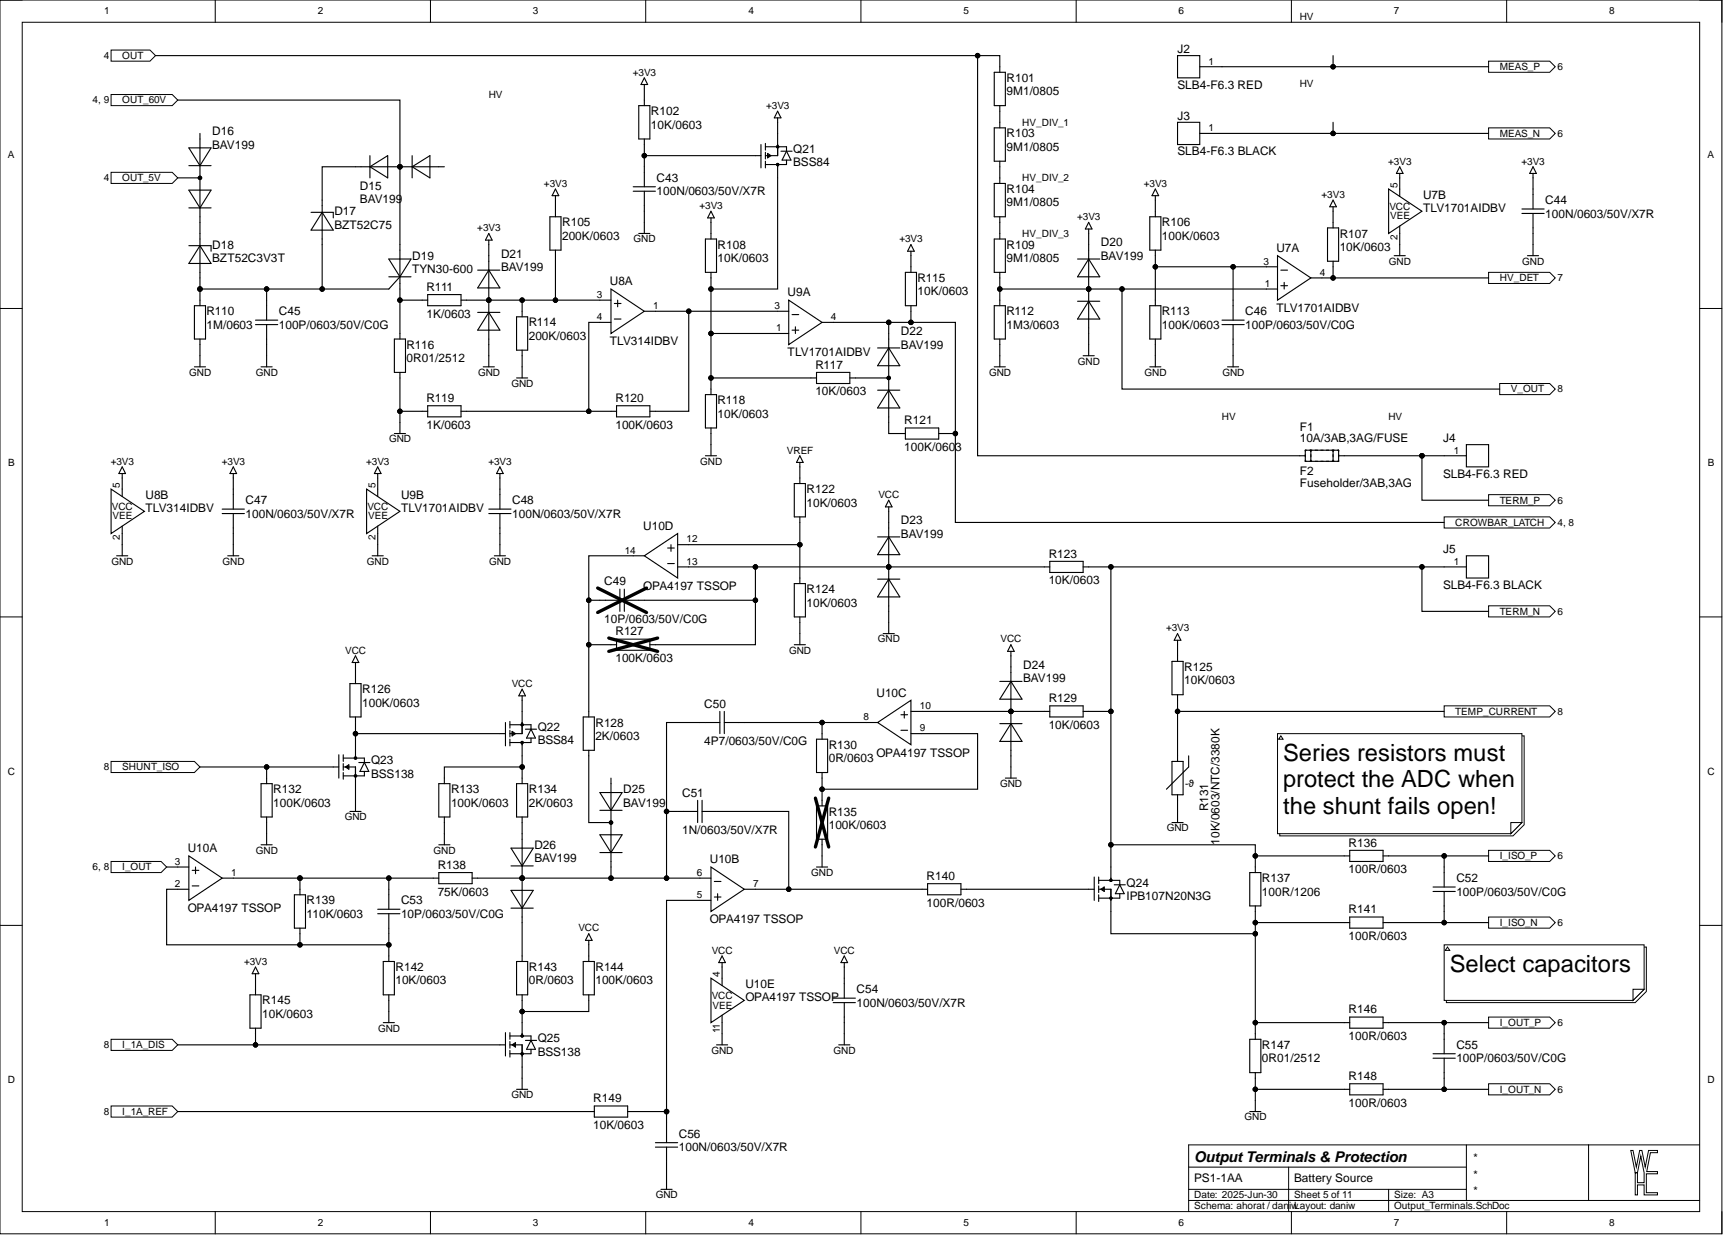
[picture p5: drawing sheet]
<svg xmlns="http://www.w3.org/2000/svg" width="393mm" height="282mm" viewBox="0 0 393 282" stroke-linecap="round" stroke-linejoin="round" font-family="sans-serif">
<defs><g id="words">
<g font-size="5.4">
<text x="292.9" y="173.6">Series resistors must</text>
<text x="292.9" y="179.7">protect the ADC when</text>
<text x="292.9" y="185.8">the shunt fails open!</text>
<text x="331" y="221.8">Select capacitors</text>
</g>
<text font-size="3.4" x="272.6" y="265.1">Output Terminals &amp; Protection</text>
<g font-size="2.7">
<text x="268.8" y="12.1">J2</text>
<text x="229.8" y="18.7">R101</text>
<text x="229.8" y="21.7">9M1/0805</text>
<text x="268.8" y="20.2">SLB4-F6.3 RED</text>
<text x="148.6" y="26.3">R102</text>
<text x="148.6" y="29.4">10K/0603</text>
<text x="268.8" y="27.3">J3</text>
<text x="48.4" y="30.9">D16</text>
<text x="48.4" y="33.9">BAV199</text>
<text x="181.1" y="34.9">Q21</text>
<text x="229.8" y="31.4">R103</text>
<text x="229.8" y="34.4">9M1/0805</text>
<text x="268.8" y="35.4">SLB4-F6.3 BLACK</text>
<text x="149.9" y="41.5">C43</text>
<text x="181.1" y="38">BSS84</text>
<text x="82.2" y="43.3">D15</text>
<text x="82.2" y="46.3">BAV199</text>
<text x="149.9" y="44.6">100N/0603/50V/X7R</text>
<text x="229.8" y="44.1">R104</text>
<text x="229.8" y="47.1">9M1/0805</text>
<text x="324.9" y="45.3">U7B</text>
<text x="352.8" y="46.6">C44</text>
<text x="76.3" y="49.1">D17</text>
<text x="76.3" y="52.2">BZT52C75</text>
<text x="128.3" y="51.7">R105</text>
<text x="265.3" y="51.7">R106</text>
<text x="324.9" y="48.4">TLV1701AIDBV</text>
<text x="352.8" y="49.6">100N/0603/50V/X7R</text>
<text x="48.4" y="56.8">D18</text>
<text x="48.4" y="59.8">BZT52C3V3T</text>
<text x="94.1" y="59.3">D19</text>
<text x="114.4" y="58.8">D21</text>
<text x="128.3" y="54.7">200K/0603</text>
<text x="163.8" y="56.8">R108</text>
<text x="163.8" y="59.8">10K/0603</text>
<text x="229.8" y="56.8">R109</text>
<text x="229.8" y="59.8">9M1/0805</text>
<text x="251.3" y="56.2">D20</text>
<text x="251.3" y="59.3">BAV199</text>
<text x="265.3" y="54.7">100K/0603</text>
<text x="291.4" y="57.5">U7A</text>
<text x="305.9" y="54.2">R107</text>
<text x="305.9" y="57.3">10K/0603</text>
<text x="94.1" y="62.3">TYN30-600</text>
<text x="114.4" y="61.8">BAV199</text>
<text x="139.2" y="65.1">U8A</text>
<text x="209.5" y="64.4">R115</text>
<text x="47.2" y="72">R110</text>
<text x="63.7" y="72">C45</text>
<text x="97.4" y="66.4">R111</text>
<text x="179.8" y="67.7">U9A</text>
<text x="209.5" y="67.4">10K/0603</text>
<text x="229.8" y="72">R112</text>
<text x="265.3" y="72">R113</text>
<text x="284.3" y="72">C46</text>
<text x="291.4" y="71.2">TLV1701AIDBV</text>
<text x="47.2" y="75">1M/0603</text>
<text x="63.7" y="75">100P/0603/50V/C0G</text>
<text x="97.4" y="72.5">1K/0603</text>
<text x="120.7" y="74.5">R114</text>
<text x="120.7" y="77.6">200K/0603</text>
<text x="205.7" y="76.5">D22</text>
<text x="229.8" y="75">1M3/0603</text>
<text x="265.3" y="75">100K/0603</text>
<text x="284.3" y="75">100P/0603/50V/C0G</text>
<text x="92.8" y="79.6">R116</text>
<text x="92.8" y="82.6">0R01/2512</text>
<text x="139.2" y="78.8">TLV314IDBV</text>
<text x="179.8" y="81.4">TLV1701AIDBV</text>
<text x="205.7" y="79.6">BAV199</text>
<text x="186.1" y="84.1">R117</text>
<text x="97.4" y="91.8">R119</text>
<text x="140.5" y="91.8">R120</text>
<text x="163.8" y="92.3">R118</text>
<text x="163.8" y="95.3">10K/0603</text>
<text x="186.1" y="90.2">10K/0603</text>
<text x="97.4" y="97.8">1K/0603</text>
<text x="140.5" y="97.8">100K/0603</text>
<text x="206.4" y="96.8">R121</text>
<text x="296.7" y="98.4">F1</text>
<text x="296.7" y="100.9">10A/3AB,3AG/FUSE</text>
<text x="329.4" y="100.9">J4</text>
<text x="206.4" y="102.9">100K/0603</text>
<text x="33.2" y="113.8">U8B</text>
<text x="91.6" y="113.8">U9B</text>
<text x="184.1" y="112.6">R122</text>
<text x="296.7" y="108.5">F2</text>
<text x="296.7" y="111">Fuseholder/3AB,3AG</text>
<text x="329.4" y="109">SLB4-F6.3 RED</text>
<text x="33.2" y="116.9">TLV314IDBV</text>
<text x="56" y="115.1">C47</text>
<text x="56" y="118.1">100N/0603/50V/X7R</text>
<text x="91.6" y="116.9">TLV1701AIDBV</text>
<text x="116.9" y="115.1">C48</text>
<text x="116.9" y="118.1">100N/0603/50V/X7R</text>
<text x="184.1" y="115.6">10K/0603</text>
<text x="205.7" y="119.7">D23</text>
<text x="146.8" y="120.9">U10D</text>
<text x="205.7" y="122.7">BAV199</text>
<text x="239.4" y="127.3">R123</text>
<text x="329.4" y="126.3">J5</text>
<text x="138" y="133.6">C49</text>
<text x="146.8" y="134.6">OPA4197 TSSOP</text>
<text x="184.1" y="135.4">R124</text>
<text x="239.4" y="133.4">10K/0603</text>
<text x="329.4" y="134.4">SLB4-F6.3 BLACK</text>
<text x="138" y="142.2">10P/0603/50V/C0G</text>
<text x="184.1" y="138.4">10K/0603</text>
<text x="140.5" y="145">R127</text>
<text x="140.5" y="151.1">100K/0603</text>
<text x="233.6" y="152.6">D24</text>
<text x="233.6" y="155.7">BAV199</text>
<text x="270.3" y="153.2">R125</text>
<text x="82.7" y="158.2">R126</text>
<text x="82.7" y="161.3">100K/0603</text>
<text x="160.8" y="161.5">C50</text>
<text x="200.1" y="159">U10C</text>
<text x="239.4" y="160.3">R129</text>
<text x="270.3" y="156.2">10K/0603</text>
<text x="122.7" y="166.8">Q22</text>
<text x="135.9" y="165.8">R128</text>
<text x="239.4" y="166.3">10K/0603</text>
<text x="122.7" y="169.9">BSS84</text>
<text x="135.9" y="168.9">2K/0603</text>
<text x="160.8" y="170.1">4P7/0603/50V/C0G</text>
<text x="189.2" y="170.9">R130</text>
<text x="189.2" y="174">0R/0603</text>
<text x="200.1" y="172.7">OPA4197 TSSOP</text>
<text x="84.7" y="174.5">Q23</text>
<text x="84.7" y="177.5">BSS138</text>
<text x="62.4" y="181.1">R132</text>
<text x="62.4" y="184.1">100K/0603</text>
<text x="103" y="181.1">R133</text>
<text x="103" y="184.1">100K/0603</text>
<text x="120.7" y="181.1">R134</text>
<text x="120.7" y="184.1">2K/0603</text>
<text x="142.3" y="181.1">D25</text>
<text x="142.3" y="184.1">BAV199</text>
<text x="155.7" y="181.8">C51</text>
<text x="275.8" y="185.2" transform="rotate(-90 275.8 185.2)">R131</text>
<text x="155.7" y="190.4">1N/0603/50V/X7R</text>
<text x="189.2" y="186.1">R135</text>
<text x="189.2" y="189.2">100K/0603</text>
<text x="42.9" y="194.5">U10A</text>
<text x="122" y="193.7">D26</text>
<text x="122" y="196.8">BAV199</text>
<text x="162.1" y="197">U10B</text>
<text x="278.4" y="192.8" transform="rotate(-90 278.4 192.8)">10K/0603/NTC/3380K</text>
<text x="307.9" y="193.2">R136</text>
<text x="99.9" y="198.3">R138</text>
<text x="211.5" y="200.8">R140</text>
<text x="257.2" y="202.4">Q24</text>
<text x="288.1" y="201.4">R137</text>
<text x="307.9" y="199.3">100R/0603</text>
<text x="332.5" y="201.4">C52</text>
<text x="42.9" y="208.2">OPA4197 TSSOP</text>
<text x="70" y="206.4">R139</text>
<text x="70" y="209.5">110K/0603</text>
<text x="91.6" y="206.4">C53</text>
<text x="91.6" y="209.5">10P/0603/50V/C0G</text>
<text x="99.9" y="204.4">75K/0603</text>
<text x="211.5" y="206.9">100R/0603</text>
<text x="257.2" y="205.4">IPB107N20N3G</text>
<text x="288.1" y="204.4">100R/1206</text>
<text x="307.9" y="208.5">R141</text>
<text x="332.5" y="204.4">100P/0603/50V/C0G</text>
<text x="162.1" y="210.7">OPA4197 TSSOP</text>
<text x="307.9" y="214.5">100R/0603</text>
<text x="90.3" y="221.6">R142</text>
<text x="120.7" y="221.6">R143</text>
<text x="135.9" y="221.6">R144</text>
<text x="90.3" y="224.7">10K/0603</text>
<text x="120.7" y="224.7">0R/0603</text>
<text x="135.9" y="224.7">100K/0603</text>
<text x="170.2" y="225.5">U10E</text>
<text x="195.5" y="226.7">C54</text>
<text x="59.9" y="229.3">R145</text>
<text x="59.9" y="232.3">10K/0603</text>
<text x="170.2" y="228.5">OPA4197 TSSOP</text>
<text x="195.5" y="229.8">100N/0603/50V/X7R</text>
<text x="307.9" y="231.3">R146</text>
<text x="122.7" y="237.9">Q25</text>
<text x="288.1" y="239.4">R147</text>
<text x="307.9" y="237.4">100R/0603</text>
<text x="332.5" y="239.4">C55</text>
<text x="122.7" y="240.9">BSS138</text>
<text x="288.1" y="242.4">0R01/2512</text>
<text x="332.5" y="242.4">100P/0603/50V/C0G</text>
<text x="135.4" y="251.6">R149</text>
<text x="307.9" y="246.5">R148</text>
<text x="135.4" y="257.7">10K/0603</text>
<text x="307.9" y="252.6">100R/0603</text>
<text x="155" y="259.7">C56</text>
<text x="155" y="262.7">100N/0603/50V/X7R</text>
<text x="272.6" y="269.8">PS1-1AA</text>
<text x="295.5" y="269.8">Battery Source</text>
<text x="336" y="265.2">*</text>
<text x="336" y="269">*</text>
<text x="336" y="272.8">*</text>
</g>
<g font-size="2.3">
<text x="23.8" y="3.3">1</text>
<text x="72.5" y="3.3">2</text>
<text x="121.6" y="3.3">3</text>
<text x="170.8" y="3.3">4</text>
<text x="220" y="3.3">5</text>
<text x="269.1" y="3.3">6</text>
<text x="296.7" y="4.6">HV</text>
<text x="318.2" y="3.3">7</text>
<text x="367.4" y="3.3">8</text>
<text x="23.7" y="13.5">4</text>
<text x="27.9" y="13.5">OUT</text>
<text x="144.5" y="17.3">+3V3</text>
<text x="275.9" y="14.7">1</text>
<text x="342.4" y="16">MEAS_P</text>
<text x="355.6" y="16">6</text>
<text x="21.1" y="23.6">4, 9</text>
<text x="27.9" y="23.6">OUT_60V</text>
<text x="111.6" y="22.3">HV</text>
<text x="296.7" y="19.8">HV</text>
<text x="174.9" y="24.9">+3V3</text>
<text x="233.3" y="28.7">HV_DIV_1</text>
<text x="275.9" y="29.9">1</text>
<text x="342.4" y="31.2">MEAS_N</text>
<text x="355.6" y="31.2">6</text>
<text x="1.8" y="36">A</text>
<text x="23.7" y="41.4">4</text>
<text x="27.9" y="41.4">OUT_5V</text>
<text x="233.3" y="41.4">HV_DIV_2</text>
<text x="316.9" y="37.6">+3V3</text>
<text x="347.4" y="37.6">+3V3</text>
<text x="389.8" y="36">A</text>
<text x="124.2" y="42.6">+3V3</text>
<text x="159.7" y="47.7">+3V3</text>
<text x="261.1" y="42.6">+3V3</text>
<text x="301.7" y="45.2">+3V3</text>
<text x="317.2" y="47.9">VCC</text>
<text x="319" y="42.8" transform="rotate(-90 319 42.8)">5</text>
<text x="109" y="52.8">+3V3</text>
<text x="245.9" y="50.2">+3V3</text>
<text x="317.3" y="50.1">VEE</text>
<text x="144.6" y="55.3">GND</text>
<text x="205.3" y="55.3">+3V3</text>
<text x="233.3" y="54">HV_DIV_3</text>
<text x="319" y="54.7" transform="rotate(-90 319 54.7)">2</text>
<text x="288.4" y="60.4">3</text>
<text x="288.8" y="65.5">1</text>
<text x="301.3" y="62.9">4</text>
<text x="317.1" y="60.4">GND</text>
<text x="342.4" y="64.2">HV_DET</text>
<text x="347.5" y="60.4">GND</text>
<text x="355.6" y="64.2">7</text>
<text x="136.3" y="68">3</text>
<text x="149.1" y="70.5">1</text>
<text x="176.8" y="70.5">3</text>
<text x="136.3" y="73.1">4</text>
<text x="177.2" y="75.6">1</text>
<text x="189.7" y="73.1">4</text>
<text x="246.1" y="83.2">GND</text>
<text x="43.2" y="85.8">GND</text>
<text x="58.4" y="85.8">GND</text>
<text x="109.1" y="85.8">GND</text>
<text x="116.7" y="88.3">GND</text>
<text x="225.8" y="85.8">GND</text>
<text x="261.3" y="85.8">GND</text>
<text x="279.1" y="85.8">GND</text>
<text x="344.9" y="89.6">V_OUT</text>
<text x="355.6" y="89.6">8</text>
<text x="279" y="95.9">HV</text>
<text x="317" y="95.9">HV</text>
<text x="88.8" y="101">GND</text>
<text x="1.9" y="106.4">B</text>
<text x="25.3" y="106">+3V3</text>
<text x="50.6" y="106">+3V3</text>
<text x="83.6" y="106">+3V3</text>
<text x="111.5" y="106">+3V3</text>
<text x="159.9" y="106">GND</text>
<text x="179.6" y="103.5">VREF</text>
<text x="331.9" y="103.5">1</text>
<text x="389.9" y="106.4">B</text>
<text x="27.4" y="111.3" transform="rotate(-90 27.4 111.3)">5</text>
<text x="85.7" y="111.3" transform="rotate(-90 85.7 111.3)">5</text>
<text x="200.5" y="113.7">VCC</text>
<text x="25.5" y="116.4">VCC</text>
<text x="25.7" y="118.6">VEE</text>
<text x="83.9" y="116.4">VCC</text>
<text x="84" y="118.6">VEE</text>
<text x="342.4" y="114.9">TERM_P</text>
<text x="355.6" y="114.9">6</text>
<text x="27.4" y="123.2" transform="rotate(-90 27.4 123.2)">2</text>
<text x="85.7" y="123.2" transform="rotate(-90 85.7 123.2)">2</text>
<text x="156.7" y="123.8">12</text>
<text x="332.2" y="120">CROWBAR_LATCH</text>
<text x="355.6" y="120">4, 8</text>
<text x="25.4" y="128.9">GND</text>
<text x="50.8" y="128.9">GND</text>
<text x="83.8" y="128.9">GND</text>
<text x="111.7" y="128.9">GND</text>
<text x="142.6" y="126.3">14</text>
<text x="156.7" y="128.9">13</text>
<text x="331.9" y="128.9">1</text>
<text x="342.4" y="140.3">TERM_N</text>
<text x="355.6" y="140.3">6</text>
<text x="78.8" y="149.2">VCC</text>
<text x="180.1" y="149.2">GND</text>
<text x="200.4" y="146.6">GND</text>
<text x="228.4" y="146.6">VCC</text>
<text x="266.2" y="144.1">+3V3</text>
<text x="116.8" y="156.8">VCC</text>
<text x="210" y="161.9">10</text>
<text x="197.1" y="164.4">8</text>
<text x="210" y="166.9">9</text>
<text x="332.2" y="163.1">TEMP_CURRENT</text>
<text x="355.6" y="163.1">8</text>
<text x="1.8" y="176.8">C</text>
<text x="23.7" y="175.8">8</text>
<text x="27.9" y="175.8">SHUNT_ISO</text>
<text x="228.3" y="179.6">GND</text>
<text x="270.6" y="179.6">-ϑ</text>
<text x="389.8" y="176.8">C</text>
<text x="78.7" y="187.2">GND</text>
<text x="266.4" y="189.8">GND</text>
<text x="39.9" y="197.4">3</text>
<text x="58.4" y="194.8">GND</text>
<text x="99" y="194.8">GND</text>
<text x="342.4" y="196.1">I_ISO_P</text>
<text x="355.6" y="196.1">6</text>
<text x="21.1" y="198.6">6, 8</text>
<text x="27.9" y="198.6">I_OUT</text>
<text x="39.9" y="202.4">2</text>
<text x="52.8" y="199.9">1</text>
<text x="159.1" y="199.9">6</text>
<text x="171.9" y="202.4">7</text>
<text x="185.2" y="199.9">GND</text>
<text x="159.1" y="205">5</text>
<text x="132" y="212.6">VCC</text>
<text x="342.4" y="211.3">I_ISO_N</text>
<text x="355.6" y="211.3">6</text>
<text x="55.7" y="220.2">+3V3</text>
<text x="162.5" y="217.7">VCC</text>
<text x="190.4" y="217.7">VCC</text>
<text x="162.5" y="228">VCC</text>
<text x="164.3" y="222.9" transform="rotate(-90 164.3 222.9)">4</text>
<text x="162.6" y="230.2">VEE</text>
<text x="23.7" y="239.2">8</text>
<text x="27.9" y="239.2">I_1A_DIS</text>
<text x="86.3" y="235.4">GND</text>
<text x="164.3" y="235.9" transform="rotate(-90 164.3 235.9)">11</text>
<text x="342.4" y="234.2">I_OUT_P</text>
<text x="355.6" y="234.2">6</text>
<text x="162.4" y="240.5">GND</text>
<text x="190.3" y="240.5">GND</text>
<text x="1.8" y="247.2">D</text>
<text x="116.7" y="250.6">GND</text>
<text x="342.4" y="249.4">I_OUT_N</text>
<text x="355.6" y="249.4">6</text>
<text x="389.8" y="247.2">D</text>
<text x="23.7" y="254.5">8</text>
<text x="27.9" y="254.5">I_1A_REF</text>
<text x="284.1" y="255.7">GND</text>
<text x="149.7" y="273.5">GND</text>
<text x="272.6" y="273.5">Date: 2025-Jun-30</text>
<text x="295.5" y="273.5">Sheet 5 of 11</text>
<text x="318.3" y="273.5">Size: A3</text>
<text x="23.8" y="279.8">1</text>
<text x="72.5" y="279.8">2</text>
<text x="121.6" y="279.8">3</text>
<text x="170.8" y="279.8">4</text>
<text x="220" y="279.8">5</text>
<text x="269.1" y="279.8">6</text>
<text x="272.6" y="276">Schema: ahorat / daniwLayout: daniw</text>
<text x="318.2" y="279.8">7</text>
<text x="318.3" y="276">Output_Terminals.SchDoc</text>
<text x="367.4" y="279.8">8</text>
</g>
</g></defs>
<g fill="none" stroke="#000" stroke-width=".23">
<path d="M0 0h393.1v281.6h-393.1zM0 0h5.1M5.1 5.1h382.9v271.4h-382.9zM49.1 0v5.1M98.3 0v5.1M147.4 0v5.1M196.5 0v5.1M245.7 0v5.1M294.8 0v5.1M344 0v5.1M388 0h5.1v5.1M0 70.4h5.1"/>
<path d="M388 70.4h5.1M0 140.8h5.1M388 140.8h5.1M0 211.2h5.1M388 211.2h5.1M49.1 276.5v5.1M98.3 276.5v5.1M147.4 276.5v5.1M196.5 276.5v5.1M245.7 276.5v5.1M271.4 266.4h63.4M271.4 274h116.6"/>
<path d="M271.4 271.5h63.4M294.2 266.4v10.1M294.8 276.5v5.1M317 271.5v5M334.8 261.3v12.7M344 276.5v5.1M362.7 261.3v12.7M388 261.3h-116.6v15.2M393.1 276.5v5.1"/>
</g>
<path d="M372.3 262.6h.5l.8 3.8 .7-3.8h.5l.8 3.8 .8-3.8h2v.5h-1.6l-.9 4.3h2.5v.5h-2.6v4.3h2.6v.5h-3.1v-2.3h-1.5v2.3h-.5v-5.1h.5v2.3h1.5v-2.3l-.7-3.8-.8 3.8h-.5z" fill-rule="evenodd" fill="#fff"/>
<path d="M372.3 262.6h.5l.8 3.8 .7-3.8h.5l.8 3.8 .8-3.8h2v.5h-1.6l-.9 4.3h2.5v.5h-2.6v4.3h2.6v.5h-3.1v-2.3h-1.5v2.3h-.5v-5.1h.5v2.3h1.5v-2.3l-.7-3.8-.8 3.8h-.5z" fill="none" stroke="#000" stroke-width=".23"/>
<path d="M25.4 11.4h8.8l1.3 1.3-1.3 1.3h-8.8z" fill-rule="evenodd" fill="#fff"/>
<path d="M25.4 11.4h8.8l1.3 1.3-1.3 1.3h-8.8z" fill="none" stroke="#000" stroke-width=".23"/>
<path d="M296.7 104h1.3M298 102.8h7.6v2.5h-7.6zM299.3 102.8v2.5M304.3 102.8v2.5M305.6 104h1.3M285.3 199.2h2.5v7.6h-2.5zM286.6 197.9v1.3M286.6 206.8v1.2" fill="none" stroke="#000" stroke-width=".25"/>
<path d="M339.8 232.1h14l1.3 1.3-1.3 1.3h-14z" fill-rule="evenodd" fill="#fff"/>
<path d="M339.8 232.1h14l1.3 1.3-1.3 1.3h-14z" fill="none" stroke="#000" stroke-width=".23"/>
<path d="M25.4 252.4h13.9l1.3 1.3-1.3 1.3h-13.9z" fill-rule="evenodd" fill="#fff"/>
<path d="M25.4 252.4h13.9l1.3 1.3-1.3 1.3h-13.9z" fill="none" stroke="#000" stroke-width=".23"/>
<path d="M25.4 237.2h13.9l1.3 1.3-1.3 1.2h-13.9z" fill-rule="evenodd" fill="#fff"/>
<path d="M25.4 237.2h13.9l1.3 1.3-1.3 1.2h-13.9z" fill="none" stroke="#000" stroke-width=".23"/>
<path d="M339.8 14h14l1.3 1.2-1.3 1.3h-14z" fill-rule="evenodd" fill="#fff"/>
<path d="M339.8 14h14l1.3 1.2-1.3 1.3h-14z" fill="none" stroke="#000" stroke-width=".23"/>
<path d="M339.8 29.2h14l1.3 1.3-1.3 1.2h-14z" fill-rule="evenodd" fill="#fff"/>
<path d="M339.8 29.2h14l1.3 1.3-1.3 1.2h-14z" fill="none" stroke="#000" stroke-width=".23"/>
<path d="M339.8 112.9h14l1.3 1.3-1.3 1.2h-14z" fill-rule="evenodd" fill="#fff"/>
<path d="M339.8 112.9h14l1.3 1.3-1.3 1.2h-14z" fill="none" stroke="#000" stroke-width=".23"/>
<path d="M339.8 138.3h14l1.3 1.2-1.3 1.3h-14z" fill-rule="evenodd" fill="#fff"/>
<path d="M339.8 138.3h14l1.3 1.2-1.3 1.3h-14z" fill="none" stroke="#000" stroke-width=".23"/>
<path d="M306.9 233.4h1.2M308.1 232.1h7.6v2.6h-7.6zM315.7 233.4h1.3M329.7 235.9v4.6M306.9 248.6h1.2M308.1 247.4h7.6v2.5h-7.6zM315.7 248.6h1.3M327.2 240.5h5M327.2 241.5h5M329.7 241.5v4.6" fill="none" stroke="#000" stroke-width=".25"/>
<path d="M339.8 247.4h14l1.3 1.2-1.3 1.3h-14z" fill-rule="evenodd" fill="#fff"/>
<path d="M339.8 247.4h14l1.3 1.2-1.3 1.3h-14z" fill="none" stroke="#000" stroke-width=".23"/>
<path d="M285.3 237.2h2.5v7.6h-2.5zM286.6 235.9v1.3M286.6 244.8v1.3" fill="none" stroke="#000" stroke-width=".25"/>
<path d="M339.8 194.1h14l1.3 1.2-1.3 1.3h-14z" fill-rule="evenodd" fill="#fff"/>
<path d="M339.8 194.1h14l1.3 1.2-1.3 1.3h-14z" fill="none" stroke="#000" stroke-width=".23"/>
<path d="M306.9 195.3h1.2M308.1 194.1h7.6v2.5h-7.6zM315.7 195.3h1.3M329.7 197.9v4.5M306.9 210.6h1.2M308.1 209.3h7.6v2.5h-7.6zM315.7 210.6h1.3M327.2 202.4h5M327.2 203.5h5M329.7 203.5v4.5" fill="none" stroke="#000" stroke-width=".25"/>
<path d="M339.8 209.3h14l1.3 1.3-1.3 1.2h-14z" fill-rule="evenodd" fill="#fff"/>
<path d="M339.8 209.3h14l1.3 1.3-1.3 1.2h-14z" fill="none" stroke="#000" stroke-width=".23"/>
<g fill="none" stroke="#000" stroke-width=".25">
<path d="M253.6 197.9v3M248.5 203h1.3M249.8 200.2v5.3M250.8 203h2.8v5M250.8 200.2v1.5M250.8 202.2v1.5M250.8 204.2v1.5M250.8 200.9h4.8v1M251.3 203l.8-.6v1.1zM252.1 202.7l-.5 .3 .5 .2M254.4 201.9h2.5M255.6 204v1h-4.8"/>
<path d="M255.6 201.9l1.1 2.1h-2.1z"/>
<circle cx="253.6" cy="205" r=".25"/>
<circle cx="253.6" cy="200.9" r=".25"/>
<circle cx="253.6" cy="205" r=".26"/>
<circle cx="253.6" cy="200.9" r=".26"/>
</g>
<path d="M25.4 173.8h19l1.2 1.3-1.2 1.2h-19z" fill-rule="evenodd" fill="#fff"/>
<path d="M25.4 173.8h19l1.2 1.3-1.2 1.2h-19z" fill="none" stroke="#000" stroke-width=".23"/>
<path d="M285.3 253.7h2.5M286.6 251.2v2.5" fill="none" stroke="#000" stroke-width=".25"/>
<path d="M339.8 62.2h14l1.3 1.2-1.3 1.3h-14z" fill-rule="evenodd" fill="#fff"/>
<path d="M339.8 62.2h14l1.3 1.2-1.3 1.3h-14z" fill="none" stroke="#000" stroke-width=".23"/>
<path d="M227 54.6h2.5v7.6h-2.5zM228.2 53.3v1.3M227 69.8h2.5v7.6h-2.5zM228.2 62.2v1.2M228.2 68.5v1.3M228.2 77.4v1.3M227 83.7h2.5M228.2 81.2v2.5" fill="none" stroke="#000" stroke-width=".25"/>
<path d="M291.6 58.4l7.7 5-7.7 5.1z" fill="#fff"/>
<g fill="none" stroke="#000" stroke-width=".25">
<path d="M246 59.1h5.1M248.5 52.3v1M248.5 55.8v20.3M248.5 59.1l2.6 4.1h-5.1zM248.5 50.7l.8 1.6h-1.5zM262.5 49.5h2.5v7.6h-2.5zM263.8 44.7v1M263.8 48.2v1.3M263.8 57.1v1.3M263.8 43.1l.7 1.6h-1.5zM291.6 58.4l7.7 5-7.7 5.1zM303.1 52h2.5v7.6h-2.5z"/>
<path d="M304.3 47.2v1M304.3 50.7v1.3M304.3 59.6v1.3M304.3 45.7l.8 1.5h-1.5zM246 68.8h5.1M248.5 78.7v2.5M248.5 68.8l2.6 4h-5.1zM262.5 69.8h2.5v7.6h-2.5zM263.8 68.5v1.3M263.8 77.4v1.3M279 73.1h5M279 74.1h5"/>
<path d="M281.5 68.5v4.6M281.5 74.1v4.6M289.1 60.9h2.5M289.1 66h2.5M292.4 61.7h1.5M292.4 65.2h1.5M293.2 64.4v1.6M299.3 63.4h2.5M247.3 81.2h2.5M262.5 83.7h2.5M263.8 81.2v2.5M280.2 83.7h2.6"/>
<path d="M281.5 81.2v2.5"/>
<circle cx="248.5" cy="66" r=".38"/>
<circle cx="248.5" cy="66" r=".25"/>
<circle cx="248.5" cy="66" r=".26"/>
</g>
<circle cx="248.5" cy="66" r=".51" fill="#000"/>
<circle cx="248.5" cy="66" r=".51" fill="none" stroke="#000" stroke-width=".23"/>
<path d="M342.4 87.5h11.4l1.3 1.3-1.3 1.3h-11.4z" fill-rule="evenodd" fill="#fff"/>
<path d="M342.4 87.5h11.4l1.3 1.3-1.3 1.3h-11.4z" fill="none" stroke="#000" stroke-width=".23"/>
<path d="M317 43.1l7.6 5.1-7.6 5.1z" fill="#fff"/>
<g fill="none" stroke="#000" stroke-width=".25">
<path d="M319.5 39.6v1M319.5 38.1l.8 1.5h-1.5zM350 38.1l.7 1.5h-1.5zM350 39.6v1M317 43.1l7.6 5.1-7.6 5.1zM318.3 58.4h2.5M319.5 43.1v1.7M319.5 51.6v1.7M319.5 55.8v2.6M347.4 47.7h5.1M347.4 48.7h5.1M348.7 58.4h2.5"/>
<path d="M350 43.1v4.6M350 48.7v4.6M350 55.8v2.6"/>
</g>
<circle cx="324.6" cy="104" r=".51" fill="#000"/>
<circle cx="324.6" cy="104" r=".51" fill="none" stroke="#000" stroke-width=".23"/>
<path d="M25.4 196.6h11.4l1.2 1.3-1.2 1.3h-11.4z" fill-rule="evenodd" fill="#fff"/>
<path d="M25.4 196.6h11.4l1.2 1.3-1.2 1.3h-11.4z" fill="none" stroke="#000" stroke-width=".23"/>
<path d="M43.1 195.3l7.6 5.1-7.6 5.1z" fill="#fff"/>
<g fill="none" stroke="#000" stroke-width=".25">
<path d="M181.3 110.4h2.6v7.6h-2.6zM182.6 104l.8 1.5h-1.6zM182.6 105.5v1.1M182.6 109.1v1.3M182.6 118v1.2M202.9 115.7v1M202.9 119.2v20.3M202.9 114.2l.7 1.5h-1.5zM136.9 137h4.6M141.5 134.5v5M142.5 137h4.6M142.5 134.5v5"/>
<path d="M181.3 133.2h2.6v7.6h-2.6zM182.6 131.9v1.3M200.4 122.5h5M200.4 132.2h5M202.9 122.5l2.5 4.1h-5zM202.9 132.2l2.5 4h-5zM238.4 129.4h1.3M239.7 128.1h7.6v2.6h-7.6zM247.3 129.4h1.2M79.9 156h2.5v7.6h-2.5zM81.2 151.2v1M81.2 154.8v1.2"/>
<path d="M81.2 149.7l.7 1.5h-1.5zM119.2 158.8v1M119.2 157.3l.8 1.5h-1.6zM139.5 147.1h1.3M140.8 145.9h7.6v2.5h-7.6zM148.4 147.1h1.2M181.3 147.1h2.6M182.6 140.8v1.3M182.6 144.6v2.5M201.6 144.6h2.6M202.9 142.1v2.5M228.2 155.5h5.1"/>
<path d="M230.8 148.7v1M230.8 152.2v20.3M230.8 155.5l2.5 4.1h-5.1zM230.8 147.1l.7 1.6h-1.5zM76.1 175.1h1.3M77.4 172.3v5.3M78.4 175.1h2.8v5M78.4 172.3v1.5M78.4 174.3v1.5M78.4 176.3v1.5M78.4 173h4.8v1M78.9 175.1l.7-.6v1.1z"/>
<path d="M79.6 174.8l-.5 .3 .5 .2M81.2 163.6v1.3M81.2 170v3M81.9 174h2.6M83.2 176.1v1h-4.8M83.2 174l1 2.1h-2zM114.1 167.4h1.3M115.4 164.9v5.3M116.4 164.7v1.5M116.4 166.7v1.5M116.4 168.7v1.5M116.4 165.4h4.8v1"/>
<path d="M116.9 166.9l.8 .5-.8 .5zM116.9 167.2l.5 .2-.5 .3M117.9 178.9h2.6v7.6h-2.6zM119.2 162.4v5h-2.8M119.2 169.5v3M119.2 177.6v1.3M120 166.4h2.5M121.2 168.5v1h-4.8M121.2 166.4l1 2.1h-2zM133.1 163.6h2.6v7.6h-2.6zM134.4 162.4v1.2M134.4 171.2v1.3"/>
<path d="M139.5 177.6v20.3M159.8 164.9h4.5M164.3 162.4v5M165.4 164.9h4.5M165.4 162.4v5M186.4 168.7h2.5v7.6h-2.5zM187.7 167.4v1.3M187.7 176.3v1.3M228.2 165.2h5.1M229.5 177.6h2.6M230.8 175.1v2.5M230.8 165.2l2.5 4h-5.1z"/>
<path d="M238.4 162.4h1.3M239.7 161.1h7.6v2.5h-7.6zM247.3 162.4h1.2M40.6 197.9h2.5M43.1 195.3l7.6 5.1-7.6 5.1zM43.9 198.6h1.5M44.6 197.9v1.5M79.9 185.2h2.5M81.2 182.7v2.5M100.2 199.2h7.6v2.5h-7.6zM116.7 197.6h5M116.7 193.6h5l-2.5 4z"/>
<path d="M119.2 186.5v1.2M119.2 190.3v20.3M136.9 194.6h5.1M136.9 190.5h5.1l-2.5 4.1zM136.9 184.9h5.1M136.9 180.9h5.1l-2.5 4zM154.7 185.2h4.6M159.3 182.7v5M160.3 185.2h4.5M160.3 182.7v5M186.4 197.9h2.5M186.4 183.9h2.5v7.6h-2.5z"/>
<path d="M187.7 182.7v1.2M187.7 191.5v1.3M187.7 195.3v2.6M40.6 203h2.5M43.9 202.2h1.5M50.7 200.4h2.6M67.2 204.2h2.5v7.6h-2.5zM68.5 203v1.2M68.5 211.8v1.3M86.2 207.5h5.1M86.2 208.5h5.1M87.5 219.4h2.5v7.7h-2.5z"/>
<path d="M88.8 203v4.5M88.8 208.5v4.6M88.8 218.2v1.2M98.9 200.4h1.3M107.8 200.4h1.3M116.7 207.3h5M116.7 203.2h5l-2.5 4.1zM117.9 219.4h2.6v7.7h-2.6zM119.2 218.2v1.2M164.8 219.7v1M164.8 218.2l.8 1.5h-1.5zM192.7 218.2l.8 1.5h-1.5z"/>
<path d="M192.7 219.7v1M210.5 203h1.3M211.8 201.7h7.6v2.5h-7.6zM219.4 203h1.2M57.1 227.1h2.5v7.6h-2.5zM58.3 222.2v1.1M58.3 225.8v1.3M58.3 234.7v1.2M58.3 220.7l.8 1.5h-1.5zM87.5 233.4h2.5M88.8 227.1v1.2M88.8 230.9v2.5"/>
<path d="M114.1 238.5h1.3M115.4 235.7v5.3M116.4 238.5h2.8v5M116.4 235.7v1.5M116.4 237.7v1.5M116.4 239.7v1.6M116.4 236.4h4.8v1.1M116.9 238.5l.8-.5v1zM117.7 238.2l-.5 .3 .5 .2M119.2 227.1v1.2M119.2 233.4v3M120 237.5h2.5"/>
<path d="M121.2 239.5v1h-4.8M121.2 237.5l1 2h-2zM163.6 238.5h2.5M164.8 235.9v2.6M190.2 227.8h5.1M190.2 228.8h5.1M191.5 238.5h2.5M192.7 223.3v4.5M192.7 228.8v4.6M192.7 235.9v2.6M117.9 248.6h2.6M119.2 246.1v2.5"/>
<path d="M134.4 253.7h1.3M135.7 252.4h7.6v2.6h-7.6zM143.3 253.7h1.3M152.2 256.2v4.6M149.6 260.8h5.1M149.6 261.8h5.1M150.9 271.5h2.5M152.2 261.8v4.6M152.2 268.9v2.6"/>
<circle cx="202.9" cy="129.4" r=".38"/>
<circle cx="202.9" cy="129.4" r=".25"/>
<circle cx="202.9" cy="129.4" r=".26"/>
<circle cx="81.2" cy="177.1" r=".25"/>
<circle cx="81.2" cy="173" r=".25"/>
<circle cx="81.2" cy="173" r=".26"/>
<circle cx="81.2" cy="177.1" r=".26"/>
<circle cx="119.2" cy="169.5" r=".25"/>
<circle cx="119.2" cy="165.4" r=".25"/>
<circle cx="230.8" cy="162.4" r=".38"/>
<circle cx="230.8" cy="162.4" r=".25"/>
<circle cx="230.8" cy="162.4" r=".26"/>
<circle cx="139.5" cy="187.7" r=".38"/>
<circle cx="139.5" cy="187.7" r=".25"/>
<circle cx="139.5" cy="187.7" r=".26"/>
<circle cx="119.2" cy="200.4" r=".38"/>
<circle cx="119.2" cy="200.4" r=".25"/>
<circle cx="119.2" cy="200.4" r=".26"/>
<circle cx="119.2" cy="236.4" r=".25"/>
<circle cx="119.2" cy="236.4" r=".26"/>
<circle cx="119.2" cy="240.5" r=".25"/>
<circle cx="119.2" cy="240.5" r=".26"/>
</g>
<g fill="#000">
<circle cx="202.9" cy="129.4" r=".51"/>
<circle cx="230.8" cy="162.4" r=".51"/>
<circle cx="119.2" cy="200.4" r=".51"/>
</g>
<g fill="none" stroke="#000" stroke-width=".23">
<circle cx="202.9" cy="129.4" r=".51"/>
<circle cx="230.8" cy="162.4" r=".51"/>
<circle cx="119.2" cy="200.4" r=".51"/>
</g>
<path d="M136.4 134.2l11.2 5.6M147.6 134.2l-11.2 5.6M139 145.6l11.1 3.1M150.1 145.6l-11.1 3.1M186.1 182.2l3.1 11.1M189.2 182.2l-3.1 11.1" fill="none" stroke="#000" stroke-width=".76"/>
<path d="M162.3 197.9l7.6 5.1-7.6 5z" fill="#fff"/>
<path d="M162.3 197.9l7.6 5.1-7.6 5zM159.8 200.4h2.5M159.8 205.5h2.5M163.1 201.2h1.5M163.1 204.7h1.5M163.8 204v1.5M169.9 203h2.6" fill="none" stroke="#000" stroke-width=".25"/>
<path d="M200.4 164.9l7.6-5.1v10.2z" fill="#fff"/>
<path d="M197.8 164.9h2.6M200.4 164.9l7.6-5.1v10.2zM205.7 166.7h1.5M205.7 163.1h1.5M206.4 162.4v1.5M208 167.4h2.5M208 162.4h2.5" fill="none" stroke="#000" stroke-width=".25"/>
<path d="M147.1 126.9l7.6-5.1v10.1z" fill="#fff"/>
<path d="M144.6 126.9h2.5M147.1 126.9l7.6-5.1v10.1zM152.4 128.6h1.5M152.4 125.1h1.5M153.2 124.3v1.5M154.7 129.4h2.5M154.7 124.3h2.5" fill="none" stroke="#000" stroke-width=".25"/>
<path d="M162.3 223.3l7.6 5-7.6 5.1z" fill="#fff"/>
<path d="M162.3 223.3l7.6 5-7.6 5.1zM164.8 223.3v1.7M164.8 231.7v1.7" fill="none" stroke="#000" stroke-width=".25"/>
<path d="M334.8 126.9h5v5h-5z" fill-rule="evenodd" fill="#fff"/>
<path d="M329.7 129.4h5.1M334.8 126.9h5v5h-5z" fill="none" stroke="#000" stroke-width=".25"/>
<path d="M268.8 27.9h5.1v5.1h-5.1z" fill-rule="evenodd" fill="#fff"/>
<path d="M268.8 27.9h5.1v5.1h-5.1zM273.9 30.5h5.1" fill="none" stroke="#000" stroke-width=".25"/>
<path d="M334.8 101.5h5v5.1h-5z" fill-rule="evenodd" fill="#fff"/>
<path d="M329.7 104h5.1M334.8 101.5h5v5.1h-5z" fill="none" stroke="#000" stroke-width=".25"/>
<path d="M268.8 12.7h5.1v5.1h-5.1z" fill-rule="evenodd" fill="#fff"/>
<g fill="none" stroke="#000" stroke-width=".25">
<path d="M227 16.5h2.5v7.6h-2.5zM228.2 15.2v1.3M268.8 12.7h5.1v5.1h-5.1zM273.9 15.2h5.1M227 29.2h2.5v7.6h-2.5zM228.2 24.1v1.3M228.2 27.9v1.3M228.2 36.8v1.3M227 41.9h2.5v7.6h-2.5zM228.2 40.6v1.3M228.2 49.5v1.2M59.6 178.9h2.5v7.6h-2.5z"/>
<path d="M60.9 177.6v1.3M100.2 178.9h2.5v7.6h-2.5zM101.4 177.6v1.3M60.9 186.5v1.2M100.2 192.8h2.5M101.4 186.5v1.2M101.4 190.3v2.5M133.1 219.4h2.6v7.7h-2.6zM134.4 214.6v1M134.4 218.2v1.2M134.4 213.1l.8 1.5h-1.5zM134.4 227.1v1.2"/>
</g>
<path d="M25.4 39.3h13.9l1.3 1.3-1.3 1.3h-13.9z" fill-rule="evenodd" fill="#fff"/>
<path d="M25.4 39.3h13.9l1.3 1.3-1.3 1.3h-13.9z" fill="none" stroke="#000" stroke-width=".23"/>
<path d="M25.4 21.6h13.9l1.3 1.2-1.3 1.3h-13.9z" fill-rule="evenodd" fill="#fff"/>
<g fill="none" stroke="#000" stroke-width=".23">
<path d="M25.4 21.6h13.9l1.3 1.2-1.3 1.3h-13.9z"/>
<circle cx="91.3" cy="38.1" r=".51"/>
</g>
<g fill="none" stroke="#000" stroke-width=".25">
<path d="M43.1 37.8h5.1M43.1 33.7h5.1l-2.6 4.1zM45.6 30.5v20.2M81.2 38.1h20.2M84.5 35.5v5.1M84.5 38.1l4-2.6v5.1zM94.1 35.5v5.1M94.1 38.1l4-2.6v5.1zM43.1 56.1h5.1v1.2M43.1 47.4h5.1M43.1 43.4h5.1l-2.6 4zM45.6 53.3v10.1"/>
<path d="M45.6 56.1l2.6 4h-5.1zM71 48.5h5.1v1.2M73.5 45.7v10.1M73.5 48.5l2.6 4h-5.1zM88.8 59.1h5l-2.5 4.1zM91.3 55.8v10.2M44.4 69.8h2.5v7.6h-2.5zM45.6 68.5v1.3M45.6 77.4v1.3M58.3 73.1h5.1M58.3 74.1h5.1M60.9 68.5v4.6"/>
<path d="M60.9 74.1v4.6M88.8 63.2h5M90 77.4h2.6v7.6h-2.6zM91.3 63.2l-2.5 2.8M91.3 76.1v1.3M44.4 83.7h2.5M45.6 81.2v2.5M59.6 83.7h2.5M60.9 81.2v2.5M90 98.9h2.6M91.3 85v1.3M91.3 96.4v2.5"/>
<path d="M59.6 192.8h2.5M60.9 190.3v2.5"/>
<circle cx="91.3" cy="38.1" r=".25"/>
<circle cx="91.3" cy="38.1" r=".38"/>
<circle cx="45.6" cy="40.6" r=".25"/>
<circle cx="45.6" cy="40.6" r=".38"/>
<circle cx="45.7" cy="40.6" r=".25"/>
<circle cx="45.7" cy="40.6" r=".38"/>
</g>
<circle cx="91.3" cy="38.1" r=".51" fill="#000"/>
<path d="M329.7 118h24.1l1.3 1.2-1.3 1.3h-24.1z" fill-rule="evenodd" fill="#fff"/>
<path d="M329.7 118h24.1l1.3 1.2-1.3 1.3h-24.1z" fill="none" stroke="#000" stroke-width=".23"/>
<path d="M139.5 66l7.6 5-7.6 5.1z" fill="#fff"/>
<path d="M136.9 73.6h2.6M136.9 68.5h2.6M139.5 66l7.6 5-7.6 5.1zM140.2 72.8h1.6M140.2 69.3h1.6M141 68.5v1.5M147.1 71h2.5" fill="none" stroke="#000" stroke-width=".25"/>
<path d="M25.4 111.6l7.6 5.1-7.6 5.1z" fill="#fff"/>
<g fill="none" stroke="#000" stroke-width=".25">
<path d="M111.6 54.8v1M111.6 58.4v20.3M111.6 53.3l.7 1.5h-1.5zM96.4 68.5h1.2M97.6 67.2h7.6v2.6h-7.6zM105.2 68.5h1.3M109.1 61.7h5M109.1 71.3h5M111.6 61.7l2.5 4h-5zM111.6 71.3l2.5 4.1h-5zM96.4 93.9h1.2M97.6 92.6h7.6v2.5h-7.6z"/>
<path d="M105.2 93.9h1.3M110.3 83.7h2.6M111.6 81.2v2.5M139.5 93.9h1.3M140.8 92.6h7.6v2.5h-7.6zM148.4 93.9h1.2M25.4 111.6l7.6 5.1-7.6 5.1zM27.9 108.1v1M27.9 111.6v1.7M27.9 106.6l.8 1.5h-1.6zM50.7 116.2h5.1M50.7 117.2h5.1"/>
<path d="M53.3 106.6l.7 1.5h-1.5zM53.3 108.1v1M53.3 111.6v4.6M53.3 117.2v4.6M26.6 126.9h2.6M27.9 120.1v1.7M27.9 124.3v2.6M52 126.9h2.5M53.3 124.3v2.6"/>
<circle cx="111.6" cy="68.5" r=".25"/>
<circle cx="111.6" cy="68.5" r=".38"/>
</g>
<circle cx="111.6" cy="68.5" r=".51" fill="#000"/>
<circle cx="111.6" cy="68.5" r=".51" fill="none" stroke="#000" stroke-width=".23"/>
<path d="M180.1 68.5l7.6 5.1-7.6 5.1z" fill="#fff"/>
<path d="M177.5 71h2.6M177.5 76.1h2.6M180.1 68.5l7.6 5.1-7.6 5.1zM180.8 71.8h1.5M180.8 75.4h1.5M181.6 74.6v1.5M187.7 73.6h2.5" fill="none" stroke="#000" stroke-width=".25"/>
<path d="M83.7 111.6l7.6 5.1-7.6 5.1z" fill="#fff"/>
<g fill="none" stroke="#000" stroke-width=".25">
<path d="M147.1 19.3v1M147.1 17.8l.8 1.5h-1.6zM145.8 24.1h2.6v7.6h-2.6zM147.1 22.8v1.3M147.1 31.7v1.3M147.1 38.1v4.5M172.5 35.5h1.2M173.7 33v5.3M174.7 32.7v1.6M174.7 34.8v1.5M174.7 36.8v1.5M174.7 33.5h4.9v1"/>
<path d="M175.2 35l.8 .5-.8 .5zM175.2 35.3l.6 .2-.6 .3M177.5 25.4l.8 1.5h-1.5zM177.5 26.9v1M177.5 30.5v5h-2.8M177.5 37.6v3M178.3 34.5h2.5M179.6 36.5v1.1h-4.9M179.6 34.5l1 2h-2.1zM125.5 49.5h2.6v7.6h-2.6zM126.8 44.7v1M126.8 48.2v1.3"/>
<path d="M126.8 57.1v1.3M126.8 43.1l.8 1.6h-1.6zM144.6 42.6h5M144.6 43.6h5M145.8 53.3h2.6M147.1 43.6v4.6M147.1 50.7v2.6M161 54.6h2.6v7.6h-2.6zM162.3 49.7v1M162.3 53.3v1.3M162.3 48.2l.8 1.5h-1.6zM208 57.3v1.1"/>
<path d="M208 55.8l.7 1.5h-1.5zM117.9 72.3h2.6v7.6h-2.6zM119.2 71v1.3M119.2 79.9v1.3M162.3 62.2v1.2M200.4 79.4h5M202.9 76.1v20.3M202.9 79.4l2.5 4.1h-5zM206.7 62.2h2.5v7.6h-2.5zM208 60.9v1.3M208 69.8v1.2M117.9 86.3h2.6"/>
<path d="M119.2 83.7v2.6M161 90.1h2.6v7.6h-2.6zM162.3 88.8v1.3M162.3 97.7v1.2M185.1 86.3h1.3M186.4 85h7.6v2.5h-7.6zM194 86.3h1.3M200.4 89.1h5M202.9 89.1l2.5 4h-5zM205.4 98.9h1.3M206.7 97.7h7.6v2.5h-7.6zM214.3 98.9h1.3"/>
<path d="M83.7 111.6l7.6 5.1-7.6 5.1zM86.2 108.1v1M86.2 111.6v1.7M86.2 106.6l.8 1.5h-1.5zM111.6 116.2h5.1M111.6 117.2h5.1M114.1 106.6l.8 1.5h-1.5zM114.1 108.1v1M114.1 111.6v4.6M114.1 117.2v4.6M161 104h2.6M162.3 101.5v2.5"/>
<path d="M85 126.9h2.5M86.2 120.1v1.7M86.2 124.3v2.6M112.9 126.9h2.5M114.1 124.3v2.6M267.6 151h2.5v7.6h-2.5zM268.8 146.1v1M268.8 149.7v1.3M268.8 158.6v1.2M268.8 144.6l.8 1.5h-1.5zM267.6 173.8h2.5v7.6h-2.5zM268.8 172.5v1.3"/>
<path d="M271.4 172.5v2.6l-5.1 5M267.6 187.7h2.5M268.8 181.4v1.3M268.8 185.2v2.5"/>
<circle cx="177.5" cy="33.5" r=".25"/>
<circle cx="177.5" cy="37.6" r=".25"/>
<circle cx="177.5" cy="37.6" r=".26"/>
<circle cx="177.5" cy="33.5" r=".26"/>
<circle cx="202.9" cy="86.3" r=".38"/>
<circle cx="202.9" cy="86.3" r=".25"/>
<circle cx="202.9" cy="86.3" r=".26"/>
</g>
<path d="M329.7 161.1h24.1l1.3 1.3-1.3 1.2h-24.1z" fill-rule="evenodd" fill="#fff"/>
<g fill="none" stroke="#000" stroke-width=".23">
<path d="M329.7 161.1h24.1l1.3 1.3-1.3 1.2h-24.1z"/>
<circle cx="223.2" cy="12.7" r=".51"/>
<circle cx="304.3" cy="15.2" r=".51"/>
<circle cx="91.3" cy="38.1" r=".51"/>
<circle cx="147.1" cy="35.5" r=".51"/>
<circle cx="304.3" cy="30.5" r=".51"/>
<circle cx="45.6" cy="66" r=".51"/>
<circle cx="60.9" cy="66" r=".51"/>
<circle cx="73.5" cy="66" r=".51"/>
<circle cx="91.3" cy="68.5" r=".51"/>
<circle cx="111.6" cy="68.5" r=".51"/>
<circle cx="119.2" cy="68.5" r=".51"/>
<circle cx="126.8" cy="68.5" r=".51"/>
<circle cx="157.2" cy="71" r=".51"/>
<circle cx="162.3" cy="66" r=".51"/>
<circle cx="162.3" cy="76.1" r=".51"/>
<circle cx="202.9" cy="73.6" r=".51"/>
<circle cx="208" cy="73.6" r=".51"/>
<circle cx="228.2" cy="66" r=".51"/>
<circle cx="248.5" cy="66" r=".51"/>
<circle cx="256.1" cy="66" r=".51"/>
<circle cx="263.8" cy="60.9" r=".51"/>
<circle cx="281.5" cy="60.9" r=".51"/>
<circle cx="304.3" cy="63.4" r=".51"/>
<circle cx="91.3" cy="93.9" r=".51"/>
<circle cx="134.4" cy="93.9" r=".51"/>
<circle cx="162.3" cy="86.3" r=".51"/>
<circle cx="218.1" cy="98.9" r=".51"/>
<circle cx="324.6" cy="104" r=".51"/>
<circle cx="134.4" cy="137" r=".51"/>
<circle cx="172.5" cy="129.4" r=".51"/>
<circle cx="172.5" cy="137" r=".51"/>
<circle cx="182.6" cy="124.3" r=".51"/>
<circle cx="202.9" cy="129.4" r=".51"/>
<circle cx="253.6" cy="129.4" r=".51"/>
<circle cx="324.6" cy="129.4" r=".51"/>
<circle cx="134.4" cy="147.1" r=".51"/>
<circle cx="60.9" cy="175.1" r=".51"/>
<circle cx="81.2" cy="167.4" r=".51"/>
<circle cx="119.2" cy="175.1" r=".51"/>
<circle cx="187.7" cy="164.9" r=".51"/>
<circle cx="230.8" cy="162.4" r=".51"/>
<circle cx="253.6" cy="162.4" r=".51"/>
<circle cx="268.8" cy="162.4" r=".51"/>
<circle cx="152.2" cy="185.2" r=".51"/>
<circle cx="187.7" cy="180.1" r=".51"/>
<circle cx="253.6" cy="192.8" r=".51"/>
<circle cx="286.6" cy="195.3" r=".51"/>
<circle cx="329.7" cy="195.3" r=".51"/>
<circle cx="68.5" cy="200.4" r=".51"/>
<circle cx="68.5" cy="215.6" r=".51"/>
<circle cx="88.8" cy="200.4" r=".51"/>
<circle cx="88.8" cy="215.6" r=".51"/>
<circle cx="119.2" cy="200.4" r=".51"/>
<circle cx="139.5" cy="200.4" r=".51"/>
<circle cx="152.2" cy="200.4" r=".51"/>
<circle cx="180.1" cy="203" r=".51"/>
<circle cx="286.6" cy="213.1" r=".51"/>
<circle cx="286.6" cy="210.6" r=".51"/>
<circle cx="329.7" cy="210.6" r=".51"/>
<circle cx="58.3" cy="238.5" r=".51"/>
<circle cx="119.2" cy="230.9" r=".51"/>
<circle cx="286.6" cy="233.4" r=".51"/>
<circle cx="329.7" cy="233.4" r=".51"/>
<circle cx="152.2" cy="253.7" r=".51"/>
<circle cx="286.6" cy="248.6" r=".51"/>
<circle cx="329.7" cy="248.6" r=".51"/>
</g>
<g fill="none" stroke="#000" stroke-width=".25">
<path d="M35.5 12.7h187.7M228.2 15.2v-2.5h-5v91.3h73.5M279 15.2h60.8M304.3 12.7v2.5M40.6 22.8h50.7v33M81.2 38.1h-7.7v7.6M147.1 33v5.1M147.1 20.3v2.5M147.1 35.5h25.4M177.5 27.9v2.6M228.2 25.4v2.5M228.2 38.1v2.5"/>
<path d="M279 30.5h60.8M304.3 27.9v2.6M40.6 40.6h5M45.6 50.7v2.6M73.5 55.8v10.2M111.6 55.8v2.6M126.8 45.7v2.5M126.8 58.4v10.1M147.1 48.2v2.5M162.3 50.7v2.6M177.5 40.6v25.4h-15.2M208 58.4v2.5"/>
<path d="M228.2 50.7v2.6M248.5 53.3v2.5M263.8 58.4v10.1M263.8 45.7v2.5M304.3 48.2v2.5M319.5 40.6v2.5M319.5 53.3v2.5M350 40.6v2.5M350 53.3v2.5M45.6 63.4v5.1M45.6 78.7v2.5M45.6 66h15.3"/>
<path d="M60.9 78.7v2.5M88.8 66h-27.9v2.5M91.3 66v10.1M91.3 68.5h5.1M106.5 68.5h30.4M111.6 78.7v2.5M119.2 68.5v2.5M136.9 73.6h-2.5v20.3h-27.9M149.6 71h27.9M157.2 71v22.9h-7.6M162.3 63.4v25.4M162.3 76.1h15.2"/>
<path d="M190.2 73.6h27.9v45.6h111.6M202.9 73.6v2.5M208 71v2.6M228.2 63.4v5.1M228.2 66h60.9M228.2 78.7v2.5M248.5 76.1v2.6M256.1 66v22.8h86.3M263.8 60.9h25.3M263.8 78.7v2.5M281.5 60.9v7.6M281.5 78.7v2.5"/>
<path d="M301.8 63.4h38M304.3 60.9v2.5M91.3 86.3v10.1M91.3 93.9h5.1M119.2 81.2v2.5M134.4 93.9h5.1M162.3 98.9v2.6M162.3 86.3h22.8M195.3 86.3h7.6M202.9 96.4v2.5h2.5M215.6 98.9h2.5M27.9 109.1v2.5"/>
<path d="M53.3 109.1v2.5M86.2 109.1v2.5M114.1 109.1v2.5M182.6 119.2v12.7M182.6 106.6v2.5M202.9 116.7v2.5M306.9 104h17.7M329.7 104h-5.1v10.2h15.2M27.9 121.8v2.5M53.3 121.8v2.5M86.2 121.8v2.5M114.1 121.8v2.5"/>
<path d="M134.4 137h2.5M144.6 126.9h-10.2v20.2h5.1M147.1 137h25.4M157.2 129.4h15.3M157.2 124.3h25.4M202.9 139.5v2.6M238.4 129.4h-65.9v17.7h-22.9M248.5 129.4h81.2M253.6 129.4v63.4h33v2.5M324.6 129.4v10.1h15.2M81.2 152.2v2.6M119.2 159.8v2.6"/>
<path d="M134.4 147.1v15.3M182.6 142.1v2.5M230.8 149.7v2.5M268.8 159.8v12.7M268.8 147.1v2.6M45.6 175.1h30.5M60.9 175.1v2.5M81.2 164.9v5.1M81.2 167.4h32.9M119.2 172.5v5.1M119.2 175.1h-17.8v2.5M134.4 172.5v15.2h5.1"/>
<path d="M159.8 164.9h-7.6v20.3M169.9 164.9h27.9M187.7 177.6v5.1M187.7 164.9v2.5M210.5 162.4h27.9M210.5 167.4h12.7v12.7h-35.5M230.8 172.5v2.6M248.5 162.4h5.1M268.8 162.4h60.9M38 197.9h2.6M60.9 187.7v2.6M81.2 180.1v2.6"/>
<path d="M101.4 187.7v2.6M119.2 187.7v2.6M139.5 197.9v2.5M154.7 185.2h-2.5v15.2h-43.1M164.8 185.2h15.3v17.8M187.7 192.8v2.5M253.6 192.8v5.1M268.8 182.7v2.5M306.9 195.3h-20.3v2.6M317 195.3h22.8M329.7 195.3v2.6M40.6 203h-2.6v12.6h30.5"/>
<path d="M53.3 200.4h15.2M68.5 213.1v2.5h20.3v2.6M68.5 200.4h30.4M68.5 200.4v2.6M88.8 200.4v2.6M88.8 213.1v2.5M119.2 210.6v7.6M134.4 215.6v2.6M152.2 200.4h7.6M159.8 205.5h-7.6v48.2M172.5 203h38M220.6 203h27.9"/>
<path d="M253.6 208v5.1h33M286.6 208v27.9M286.6 210.6h20.3M317 210.6h22.8M329.7 208v2.6M40.6 238.5h73.5M58.3 223.3v2.5M58.3 235.9v2.6M88.8 228.3v2.6M119.2 228.3v5.1M134.4 228.3v2.6h-15.2M164.8 220.7v2.6"/>
<path d="M164.8 233.4v2.5M192.7 220.7v2.6M192.7 233.4v2.5M286.6 233.4h20.3M317 233.4h22.8M329.7 233.4v2.5M40.6 253.7h93.8M119.2 243.5v2.6M144.6 253.7h7.6M152.2 253.7v2.5M286.6 246.1v5.1M286.6 248.6h20.3"/>
<path d="M317 248.6h22.8M329.7 246.1v2.5M152.2 266.4v2.5"/>
</g>
<g fill="#000">
<circle cx="223.2" cy="12.7" r=".51"/>
<circle cx="304.3" cy="15.2" r=".51"/>
<circle cx="91.3" cy="38.1" r=".51"/>
<circle cx="147.1" cy="35.5" r=".51"/>
<circle cx="304.3" cy="30.5" r=".51"/>
<circle cx="45.6" cy="66" r=".51"/>
<circle cx="60.9" cy="66" r=".51"/>
<circle cx="73.5" cy="66" r=".51"/>
<circle cx="91.3" cy="68.5" r=".51"/>
<circle cx="111.6" cy="68.5" r=".51"/>
<circle cx="119.2" cy="68.5" r=".51"/>
<circle cx="126.8" cy="68.5" r=".51"/>
<circle cx="157.2" cy="71" r=".51"/>
<circle cx="162.3" cy="66" r=".51"/>
<circle cx="162.3" cy="76.1" r=".51"/>
<circle cx="202.9" cy="73.6" r=".51"/>
<circle cx="208" cy="73.6" r=".51"/>
<circle cx="228.2" cy="66" r=".51"/>
<circle cx="248.5" cy="66" r=".51"/>
<circle cx="256.1" cy="66" r=".51"/>
<circle cx="263.8" cy="60.9" r=".51"/>
<circle cx="281.5" cy="60.9" r=".51"/>
<circle cx="304.3" cy="63.4" r=".51"/>
<circle cx="91.3" cy="93.9" r=".51"/>
<circle cx="134.4" cy="93.9" r=".51"/>
<circle cx="162.3" cy="86.3" r=".51"/>
<circle cx="218.1" cy="98.9" r=".51"/>
<circle cx="324.6" cy="104" r=".51"/>
<circle cx="134.4" cy="137" r=".51"/>
<circle cx="172.5" cy="137" r=".51"/>
<circle cx="172.5" cy="129.4" r=".51"/>
<circle cx="182.6" cy="124.3" r=".51"/>
<circle cx="202.9" cy="129.4" r=".51"/>
<circle cx="253.6" cy="129.4" r=".51"/>
<circle cx="324.6" cy="129.4" r=".51"/>
<circle cx="134.4" cy="147.1" r=".51"/>
<circle cx="60.9" cy="175.1" r=".51"/>
<circle cx="81.2" cy="167.4" r=".51"/>
<circle cx="119.2" cy="175.1" r=".51"/>
<circle cx="187.7" cy="164.9" r=".51"/>
<circle cx="230.8" cy="162.4" r=".51"/>
<circle cx="253.6" cy="162.4" r=".51"/>
<circle cx="268.8" cy="162.4" r=".51"/>
<circle cx="152.2" cy="185.2" r=".51"/>
<circle cx="187.7" cy="180.1" r=".51"/>
<circle cx="253.6" cy="192.8" r=".51"/>
<circle cx="286.6" cy="195.3" r=".51"/>
<circle cx="329.7" cy="195.3" r=".51"/>
<circle cx="68.5" cy="200.4" r=".51"/>
<circle cx="68.5" cy="215.6" r=".51"/>
<circle cx="88.8" cy="200.4" r=".51"/>
<circle cx="88.8" cy="215.6" r=".51"/>
<circle cx="119.2" cy="200.4" r=".51"/>
<circle cx="139.5" cy="200.4" r=".51"/>
<circle cx="152.2" cy="200.4" r=".51"/>
<circle cx="180.1" cy="203" r=".51"/>
<circle cx="286.6" cy="213.1" r=".51"/>
<circle cx="286.6" cy="210.6" r=".51"/>
<circle cx="329.7" cy="210.6" r=".51"/>
<circle cx="58.3" cy="238.5" r=".51"/>
<circle cx="119.2" cy="230.9" r=".51"/>
<circle cx="286.6" cy="233.4" r=".51"/>
<circle cx="329.7" cy="233.4" r=".51"/>
<circle cx="152.2" cy="253.7" r=".51"/>
<circle cx="286.6" cy="248.6" r=".51"/>
<circle cx="329.7" cy="248.6" r=".51"/>
</g>
<path d="M292.2 167.9h55.8v20.3l-2.6 2.6h-53.2z" fill-rule="evenodd" fill="#fff"/>
<path d="M292.2 167.9h55.8v20.3l-2.6 2.6h-53.2z" fill="none" stroke="#000" stroke-width=".23"/>
<path d="M291.6 167.4h55.8v20.3l-2.5 2.6h-53.3z" fill-rule="evenodd" fill="#fff"/>
<path d="M291.6 167.4h55.8v20.3l-2.5 2.6h-53.3z" fill="none" stroke="#000" stroke-width=".23"/>
<path d="M344.9 187.7h2.5l-2.5 2.6z" fill="#fff"/>
<path d="M344.9 187.7h2.5l-2.5 2.6z" fill="none" stroke="#000" stroke-width=".23"/>
<path d="M292.4 167.9l.5 .8h-1z" fill="#fff"/>
<path d="M292.4 167.9l.5 .8h-1z" fill="none" stroke="#000" stroke-width=".23"/>
<path d="M330.2 216.1h45.6v10.2l-2.5 2.5h-43.1z" fill-rule="evenodd" fill="#fff"/>
<path d="M330.2 216.1h45.6v10.2l-2.5 2.5h-43.1z" fill="none" stroke="#000" stroke-width=".23"/>
<path d="M329.7 215.6h45.6v10.2l-2.5 2.5h-43.1z" fill-rule="evenodd" fill="#fff"/>
<path d="M329.7 215.6h45.6v10.2l-2.5 2.5h-43.1z" fill="none" stroke="#000" stroke-width=".23"/>
<path d="M372.8 225.8h2.5l-2.5 2.5z" fill="#fff"/>
<path d="M372.8 225.8h2.5l-2.5 2.5z" fill="none" stroke="#000" stroke-width=".23"/>
<path d="M330.5 216.1l.5 .8h-1.1z" fill="#fff"/>
<path d="M330.5 216.1l.5 .8h-1.1z" fill="none" stroke="#000" stroke-width=".23"/>
<use href="#words"/>
</svg>
